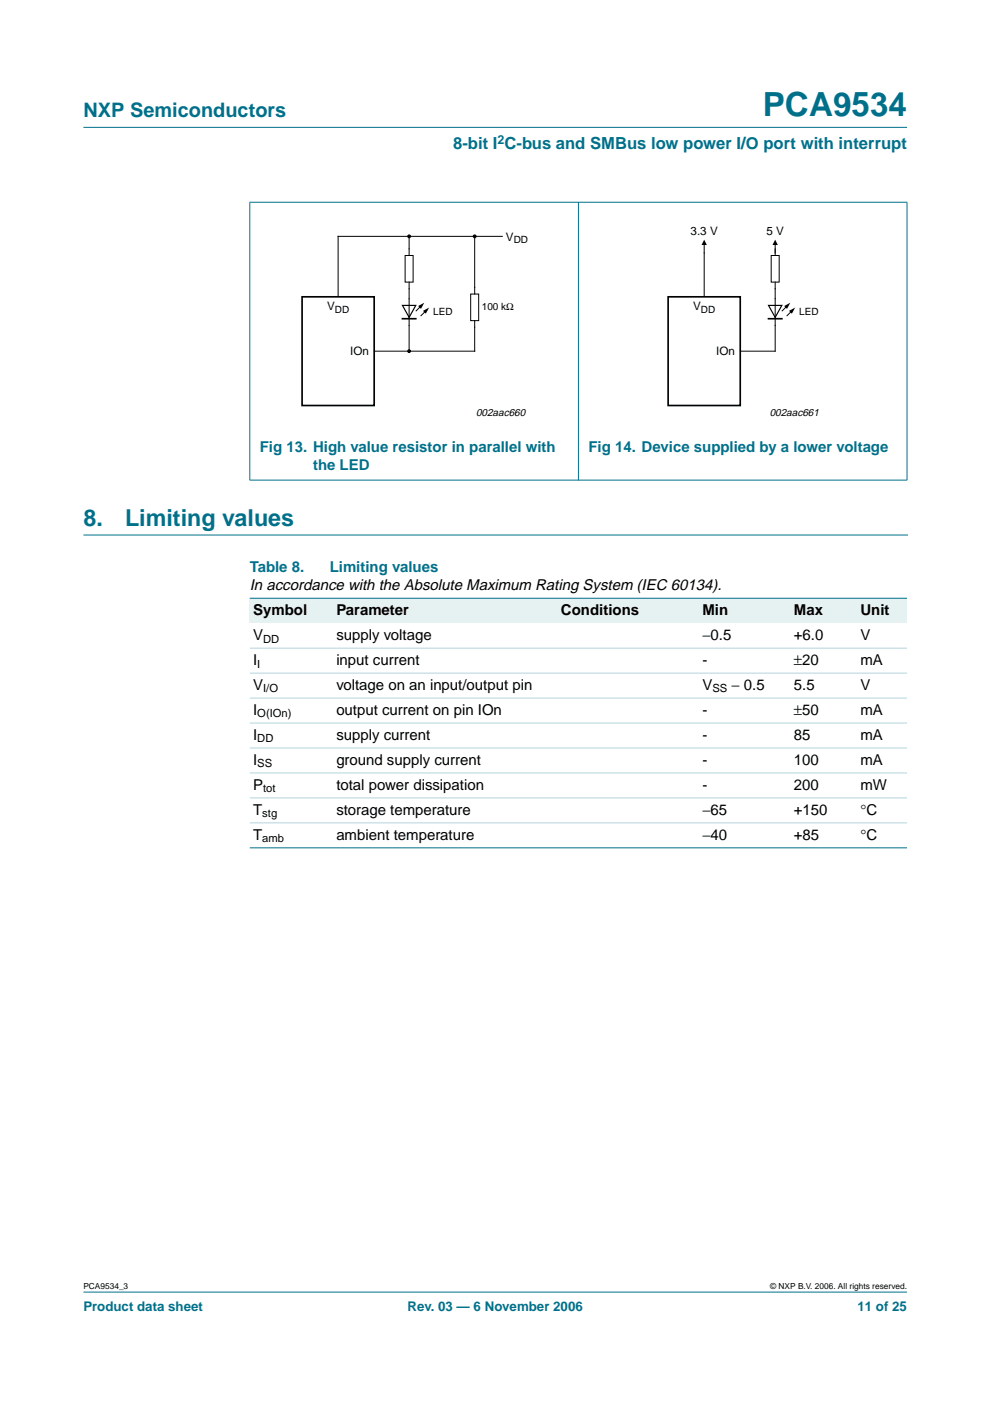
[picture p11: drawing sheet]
<svg xmlns="http://www.w3.org/2000/svg" width="210mm" height="297mm" viewBox="0 0 210 297" stroke-linecap="round" stroke-linejoin="round" font-family="sans-serif">
<defs><g id="words">
<text font-size="7.1" fill="#00708a" x="161.7" y="24.7">PCA9534</text>
<g font-size="4.9" fill="#00708a">
<text x="17.7" y="111.4">8.</text>
<text x="26.5" y="111.4">Limiting values</text>
</g>
<text font-size="4.2" fill="#00708a" x="17.7" y="24.9">NXP Semiconductors</text>
<text font-size="3.5" fill="#00708a" x="96.1" y="31.6">8-bit I C-bus and SMBus low power I/O port with interrupt</text>
<g font-size="3.2" fill="#00708a">
<text x="55.1" y="95.8">Fig 13. High value resistor in parallel with</text>
<text x="124.8" y="95.8">Fig 14. Device supplied by a lower voltage</text>
<text x="66.4" y="99.7">the LED</text>
<text x="53" y="121.2">Table 8.</text>
<text x="69.9" y="121.2">Limiting values</text>
</g>
<g font-size="3.2">
<text x="53" y="125.1">In accordance with the Absolute Maximum Rating System (IEC 60134).</text>
<text x="53.7" y="130.4">Symbol</text>
<text x="71.3" y="130.4">Parameter</text>
<text x="118.9" y="130.4">Conditions</text>
<text x="148.9" y="130.4">Min</text>
<text x="168.3" y="130.4">Max</text>
<text x="182.4" y="130.4">Unit</text>
<text x="53.7" y="135.7">V</text>
<text x="71.3" y="135.7">supply voltage</text>
<text x="148.9" y="135.7">−0.5</text>
<text x="168.3" y="135.7">+6.0</text>
<text x="182.4" y="135.7">V</text>
<text x="53.7" y="141">I</text>
<text x="71.3" y="141">input current</text>
<text x="148.9" y="141">-</text>
<text x="168.3" y="141">±20</text>
<text x="182.4" y="141">mA</text>
<text x="53.7" y="146.2">V</text>
<text x="71.3" y="146.2">voltage on an input/output pin</text>
<text x="148.9" y="146.2">V</text>
<text x="155.1" y="146.2">− 0.5</text>
<text x="168.3" y="146.2">5.5</text>
<text x="182.4" y="146.2">V</text>
<text x="53.7" y="151.5">I</text>
<text x="71.3" y="151.5">output current on pin IOn</text>
<text x="148.9" y="151.5">-</text>
<text x="168.3" y="151.5">±50</text>
<text x="182.4" y="151.5">mA</text>
<text x="53.7" y="156.8">I</text>
<text x="71.3" y="156.8">supply current</text>
<text x="148.9" y="156.8">-</text>
<text x="168.3" y="156.8">85</text>
<text x="182.4" y="156.8">mA</text>
<text x="53.7" y="162.1">I</text>
<text x="53.7" y="167.4">P</text>
<text x="71.3" y="162.1">ground supply current</text>
<text x="71.3" y="167.4">total power dissipation</text>
<text x="148.9" y="162.1">-</text>
<text x="148.9" y="167.4">-</text>
<text x="168.3" y="162.1">100</text>
<text x="168.3" y="167.4">200</text>
<text x="182.4" y="162.1">mA</text>
<text x="182.4" y="167.4">mW</text>
<text x="53.7" y="172.7">T</text>
<text x="71.3" y="172.7">storage temperature</text>
<text x="148.9" y="172.7">−65</text>
<text x="168.3" y="172.7">+150</text>
<text x="182.4" y="172.7">°C</text>
<text x="53.7" y="178">T</text>
<text x="71.3" y="178">ambient temperature</text>
<text x="148.9" y="178">−40</text>
<text x="168.3" y="178">+85</text>
<text x="182.4" y="178">°C</text>
</g>
<g font-size="2.8" fill="#00708a">
<text x="17.7" y="278">Product data sheet</text>
<text x="86.4" y="278">Rev. 03 — 6 November 2006</text>
<text x="181.8" y="278">11 of 25</text>
</g>
<text font-size="2.6" fill="#00708a" x="105.5" y="30.5">2</text>
<g font-size="2.5">
<text x="107.3" y="51.1">V</text>
<text x="146.4" y="49.8">3.3 V</text>
<text x="162.5" y="49.8">5 V</text>
<text x="69.3" y="65.8">V</text>
<text x="147" y="65.8">V</text>
<text x="74.2" y="75.3">IOn</text>
<text x="151.8" y="75.3">IOn</text>
</g>
<g font-size="2.4">
<text x="55.8" y="136.2">DD</text>
<text x="54.6" y="141.5">I</text>
<text x="55.8" y="146.8">I/O</text>
<text x="151" y="146.8">SS</text>
<text x="54.6" y="152.1">O(IOn)</text>
<text x="54.6" y="157.4">DD</text>
<text x="54.6" y="162.7">SS</text>
<text x="55.8" y="168">tot</text>
<text x="55.6" y="173.3">stg</text>
<text x="55.6" y="178.6">amb</text>
</g>
<g font-size="2.2">
<text x="100.9" y="88.3">002aac660</text>
<text x="163.2" y="88.3">002aac661</text>
</g>
<g font-size="2.1">
<text x="108.9" y="51.6">DD</text>
<text x="102.1" y="65.8">100 kΩ</text>
<text x="71" y="66.3">DD</text>
<text x="91.9" y="66.8">LED</text>
<text x="148.6" y="66.3">DD</text>
<text x="169.5" y="66.8">LED</text>
</g>
<g font-size="1.8">
<text x="17.7" y="273.4">PCA9534_3</text>
<text x="163.3" y="273.4">© NXP B.V. 2006. All rights reserved.</text>
</g>
</g></defs>
<g fill="#00708a" stroke="#00708a" stroke-width=".21">
<path d="M17.7 273.9h174.6z"/>
<path d="M17.7 27h174.6z"/>
<path d="M53 42.9v58.9z"/>
<path d="M122.6 42.8v59z"/>
<path d="M192.3 42.9v58.9z"/>
<path d="M52.9 42.9h139.5z"/>
<path d="M52.9 101.8h139.5z"/>
</g>
<path d="M17.7 113.4h174.7" fill="none" stroke="#00708a" stroke-width=".21"/>
<g fill="none" stroke="#000" stroke-width=".21">
<path d="M85.9 54.2h1.7v5.6h-1.7zM86.7 50.1v4.1M86.7 59.8v14.7M100.6 50.1v12.2M106.5 50.1h-34.8v12.7M149.3 51.5v11.3M163.5 54.2h1.7v5.6h-1.7zM164.4 59.8v14.7h-7.4M164.4 51.5v2.7M89.4 64.8l-1.2 1.2M90.4 65.8l-1.2 1.2M99.8 62.3h1.7v5.7h-1.7z"/>
<path d="M100.6 68v6.5h-21.2M167 64.8l-1.2 1.2M168 65.8l-1.2 1.2"/>
</g>
<path d="M149.3 50.8l.6 1.1h-1.2zM164.4 50.8l.5 1.1h-1.1zM88.7 64.9l1.3-.7-.7 1.3zM89.7 65.9l1.3-.7-.7 1.3zM166.3 64.9l1.3-.7-.7 1.3zM167.3 65.9l1.3-.7-.7 1.3z" fill="#000"/>
<path d="M85.3 64.8h2.9l-1.5 2.5zM162.9 64.8h2.9l-1.4 2.5z" fill="none" stroke="#000" stroke-width=".25"/>
<path d="M85.3 67.6h2.9zM162.9 67.6h2.9z" fill="#000" stroke="#000" stroke-width=".35"/>
<g fill="#000" stroke="#000" stroke-width=".25">
<circle cx="86.7" cy="50.1" r=".28"/>
<circle cx="100.6" cy="50.1" r=".28"/>
<circle cx="86.7" cy="74.5" r=".28"/>
</g>
<path d="M64 62.9h15.3v23.1h-15.3zM141.7 62.9h15.2v23.1h-15.2z" fill="none" stroke="#000" stroke-width=".35"/>
<g fill="#e6f2f2">
<path d="M53 126.8h17.6v5.3h-17.6z" fill-rule="evenodd"/>
<path d="M70.6 126.8h47.6v5.3h-47.6z" fill-rule="evenodd"/>
<path d="M118.2 126.8h23v5.3h-23z" fill-rule="evenodd"/>
<path d="M141.2 126.8h7v5.3h-7z" fill-rule="evenodd"/>
<path d="M148.2 126.8h19.4v5.3h-19.4z" fill-rule="evenodd"/>
<path d="M167.6 126.8h14.1v5.3h-14.1z" fill-rule="evenodd"/>
<path d="M181.7 126.8h10.6v5.3h-10.6z" fill-rule="evenodd"/>
</g>
<g fill="#00708a" stroke="#00708a" stroke-width=".21">
<path d="M53 126.8h139.3z"/>
<path d="M53 179.8h139.3z"/>
</g>
<g fill="#b3d4db" stroke="#b3d4db" stroke-width=".21">
<path d="M53 137.4h139.3z"/>
<path d="M53 142.7h139.3z"/>
<path d="M53 148h139.3z"/>
<path d="M53 153.3h139.3z"/>
<path d="M53 158.6h139.3z"/>
<path d="M53 163.9h139.3z"/>
<path d="M53 169.2h139.3z"/>
<path d="M53 174.5h139.3z"/>
</g>
<use href="#words"/>
</svg>
